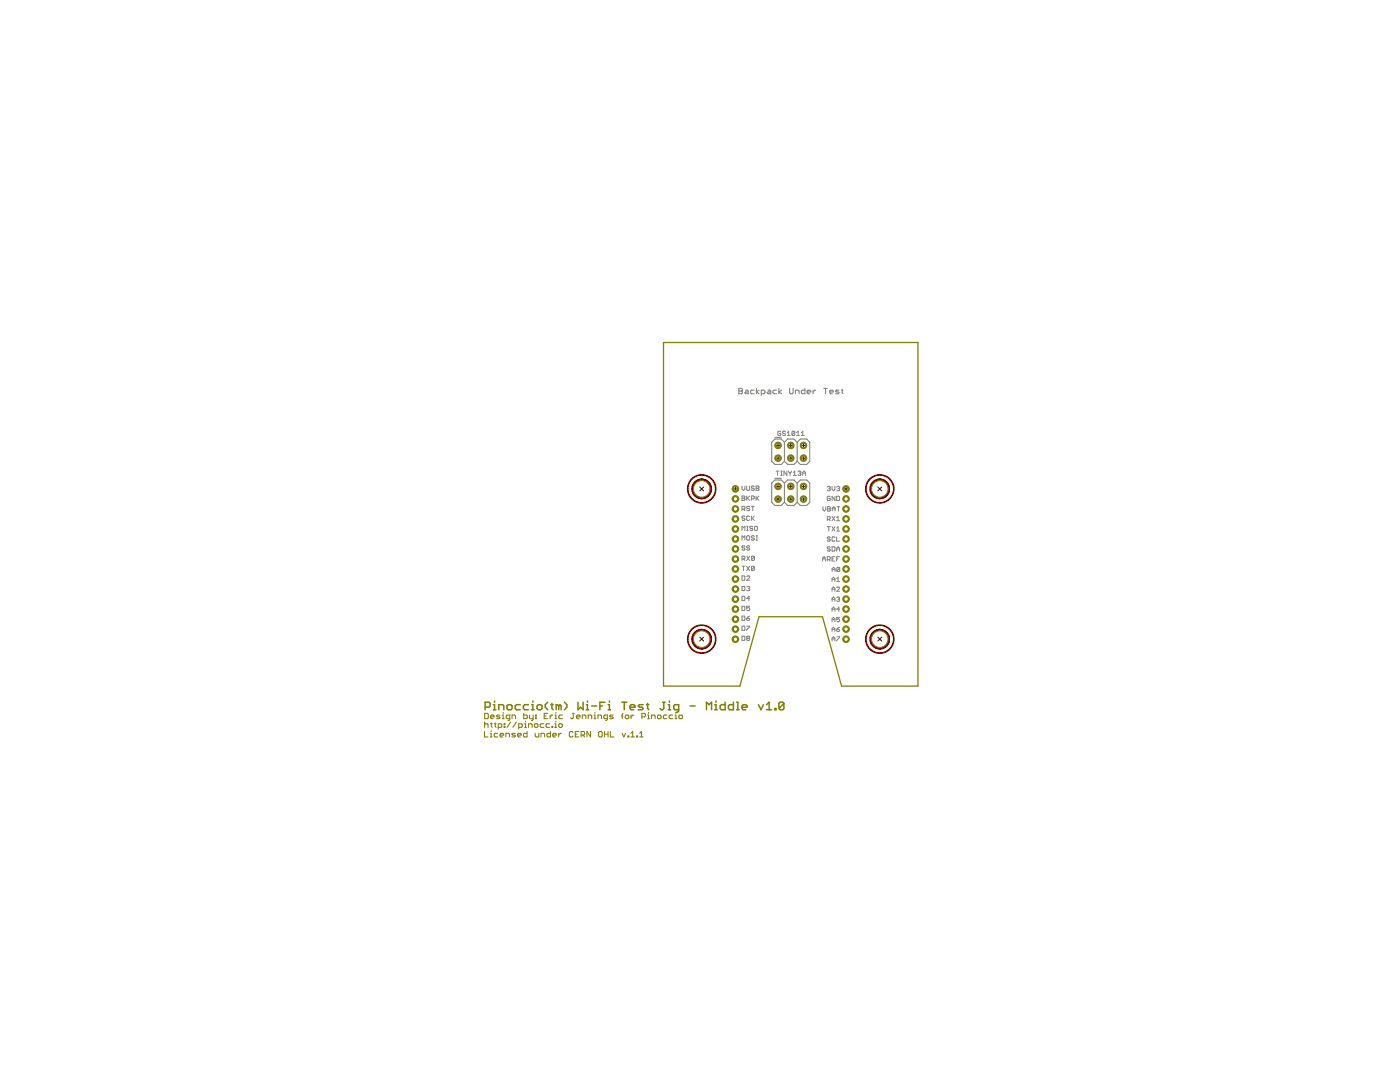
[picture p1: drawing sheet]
<svg xmlns="http://www.w3.org/2000/svg" width="279mm" height="216mm" viewBox="0 0 279 216" stroke-linecap="round" stroke-linejoin="round" font-family="sans-serif">
<g fill="#000080" stroke="#000080" stroke-width=".2">
<path d="M175.5 95.6a1.93 1.93 0 0 1 2 1.9 1.93 1.93 0 0 1-2 1.9 1.81 1.81 0 0 0 1.8-1.9 1.81 1.81 0 0 0-1.8-1.8z" fill-rule="evenodd"/>
<path d="M174.1 96.3l.9-.6 .6-.1 .1 .1a1.81 1.81 0 0 0-1.9 1.8 1.81 1.81 0 0 0 1.9 1.9 1.89 1.89 0 0 1-1.9-1 1.89 1.89 0 0 1 .3-2.1z" fill-rule="evenodd"/>
<path d="M139.9 95.7a1.9 1.9 0 0 1 2.1 1.8 1.9 1.9 0 0 1-2.1 1.9 1.81 1.81 0 0 0 1.9-1.9 1.81 1.81 0 0 0-1.9-1.8z" fill-rule="evenodd"/>
<path d="M138.5 96.3l1-.6 .6-.1v.1a1.81 1.81 0 0 0-1.8 1.8 1.81 1.81 0 0 0 1.8 1.9 1.89 1.89 0 0 1-1.8-1 1.89 1.89 0 0 1 .2-2.1z" fill-rule="evenodd"/>
<path d="M139.9 125.6a1.9 1.9 0 0 1 2.1 1.9 1.9 1.9 0 0 1-2.1 1.9v-.1a1.81 1.81 0 0 0 1.9-1.8 1.81 1.81 0 0 0-1.9-1.8z" fill-rule="evenodd"/>
<path d="M138.5 126.3l1-.6 .6-.1v.1a1.81 1.81 0 0 0-1.8 1.8 1.81 1.81 0 0 0 1.8 1.8v.1a1.9 1.9 0 0 1-1.8-1 1.9 1.9 0 0 1 .2-2.1z" fill-rule="evenodd"/>
<path d="M175.5 125.6a1.9 1.9 0 0 1 2 1.9 1.9 1.9 0 0 1-2 1.9v-.1a1.81 1.81 0 0 0 1.8-1.8 1.81 1.81 0 0 0-1.8-1.8z" fill-rule="evenodd"/>
<path d="M174.1 126.3l.9-.6 .6-.1 .1 .1a1.81 1.81 0 0 0-1.9 1.8 1.81 1.81 0 0 0 1.9 1.8v.1a1.9 1.9 0 0 1-1.9-1 1.9 1.9 0 0 1 .3-2.1z" fill-rule="evenodd"/>
</g>
<g fill="#800000" stroke="#800000" stroke-width=".2">
<path d="M175.5 95.6a1.93 1.93 0 0 1 2 1.9 1.93 1.93 0 0 1-2 1.9 1.81 1.81 0 0 0 1.8-1.9 1.81 1.81 0 0 0-1.8-1.8z" fill-rule="evenodd"/>
<path d="M174.1 96.3l.9-.6 .6-.1 .1 .1a1.81 1.81 0 0 0-1.9 1.8 1.81 1.81 0 0 0 1.9 1.9 1.89 1.89 0 0 1-1.9-1 1.89 1.89 0 0 1 .3-2.1z" fill-rule="evenodd"/>
<path d="M139.9 95.7a1.9 1.9 0 0 1 2.1 1.8 1.9 1.9 0 0 1-2.1 1.9 1.81 1.81 0 0 0 1.9-1.9 1.81 1.81 0 0 0-1.9-1.8z" fill-rule="evenodd"/>
<path d="M138.5 96.3l1-.6 .6-.1v.1a1.81 1.81 0 0 0-1.8 1.8 1.81 1.81 0 0 0 1.8 1.9 1.89 1.89 0 0 1-1.8-1 1.89 1.89 0 0 1 .2-2.1z" fill-rule="evenodd"/>
<path d="M139.9 125.6a1.9 1.9 0 0 1 2.1 1.9 1.9 1.9 0 0 1-2.1 1.9v-.1a1.81 1.81 0 0 0 1.9-1.8 1.81 1.81 0 0 0-1.9-1.8z" fill-rule="evenodd"/>
<path d="M138.5 126.3l1-.6 .6-.1v.1a1.81 1.81 0 0 0-1.8 1.8 1.81 1.81 0 0 0 1.8 1.8v.1a1.9 1.9 0 0 1-1.8-1 1.9 1.9 0 0 1 .2-2.1z" fill-rule="evenodd"/>
<path d="M175.5 125.6a1.9 1.9 0 0 1 2 1.9 1.9 1.9 0 0 1-2 1.9v-.1a1.81 1.81 0 0 0 1.8-1.8 1.81 1.81 0 0 0-1.8-1.8z" fill-rule="evenodd"/>
<path d="M174.1 126.3l.9-.6 .6-.1 .1 .1a1.81 1.81 0 0 0-1.9 1.8 1.81 1.81 0 0 0 1.9 1.8v.1a1.9 1.9 0 0 1-1.9-1 1.9 1.9 0 0 1 .3-2.1z" fill-rule="evenodd"/>
<path d="M173.7 95.4a2.86 2.86 0 0 1 4.4 .8 2.86 2.86 0 0 1-1.8 4.1 2.86 2.86 0 0 1-3.6-2.7h.1a2.73 2.73 0 0 1 4-2.5 2.73 2.73 0 0 1 .4 4.6 2.73 2.73 0 0 1-4.3-1.7l-.1-.4h-.1a2.96 2.96 0 0 1 1-2.2z" fill-rule="evenodd"/>
<path d="M138.2 95.4a2.86 2.86 0 0 1 4.4 .8 2.86 2.86 0 0 1-1.9 4.1 2.86 2.86 0 0 1-3.5-2.7h.1a2.73 2.73 0 0 1 4-2.5 2.73 2.73 0 0 1 .4 4.6 2.73 2.73 0 0 1-4.3-1.7l-.1-.4h-.1a2.96 2.96 0 0 1 1-2.2z" fill-rule="evenodd"/>
<path d="M138.2 125.4a2.86 2.86 0 0 1 4.4 .8 2.86 2.86 0 0 1-1.9 4.1 2.86 2.86 0 0 1-3.5-2.8h.1a2.73 2.73 0 0 1 4-2.4 2.73 2.73 0 0 1 .4 4.6 2.73 2.73 0 0 1-4.3-1.7l-.1-.5h-.1a2.88 2.88 0 0 1 1-2.1z" fill-rule="evenodd"/>
<path d="M173.7 125.4a2.86 2.86 0 0 1 4.4 .8 2.86 2.86 0 0 1-1.9 4.1 2.86 2.86 0 0 1-3.5-2.8h.1a2.73 2.73 0 0 1 4-2.4 2.73 2.73 0 0 1 .4 4.6 2.73 2.73 0 0 1-4.3-1.7l-.1-.5h-.1a2.88 2.88 0 0 1 1-2.1z" fill-rule="evenodd"/>
</g>
<g fill="none" stroke="#7f7f7f" stroke-width=".2">
<path d="M148.1 97v.6l.3 .3 .3-.3v-.6M148.1 99h.4l.2 .1-.2 .7h-.4zM148.1 99.4h.4M149 97v.7l.2 .2 .4-.2v-.7M149 99v.8M149.2 99.4l.4 .4M149.6 99l-.6 .5M150 99.5h.4l.1-.4-.1-.1h-.4v.8M150.5 97.1l-.4-.1-.1 .3 .4 .1 .1 .3-.1 .2-.4-.2M150.9 97h.4l.2 .1-.2 .3 .2 .3-.2 .2h-.4zM150.9 99v.8M150.9 97.4h.4"/>
<path d="M151 99.4l.5 .4M151.5 99l-.6 .5M154.9 94h.6M155.2 94v.9M155.8 86.2l-.1-.2-.5 .2v.6l.5 .1 .1-.4h-.3M155.8 94h.3M155.8 94.9h.3M156 94v.9M156.8 86.2l-.5-.2-.1 .3 .4 .2 .2 .3-.2 .1-.4-.1M157 94v.9l-.6-.9v.9M157.1 86.9h.6M157.1 86.3l.3-.3v.9"/>
<path d="M157.4 94l.3 .4M157.7 94.4v.5M158 94l-.3 .4M158.3 94.3l.3-.3v.9M158.3 94.9h.6M158.6 86.2l-.4-.2-.1 .2v.6M158.6 86.2v.6l-.1 .1-.4-.1M158.6 86.2l-.5 .6M159 86.9h.6M159 86.3l.3-.3v.9M159.3 94.1l.4-.1 .1 .1-.1 .3M159.5 94.4h.2"/>
<path d="M159.7 94.4l.1 .2-.1 .3-.4-.2M159.9 86.9h.6M159.9 86.3l.3-.3v.9M160.2 94.9v-.6l.3-.3 .3 .3v.6M160.2 94.4h.6M165.1 97.2l.4-.2 .2 .2-.2 .3M165.4 97.5h.1M165.5 97.5l.2 .1-.2 .3-.4-.1M165.7 99.2l-.2-.2-.4 .2v.5l.1 .2 .5-.2v-.2h-.3M166.1 97v.6l.2 .3 .3-.3v-.6M166.6 99v.9l-.5-.9v.9M167 97.2l.4-.2 .2 .2-.2 .3"/>
<path d="M167 99h.4l.2 .2v.5l-.2 .2h-.4zM167.3 97.5h.1M167.4 97.5l.2 .1-.2 .3-.4-.1M148.1 101.6h.4l.2-.1-.2-.5h-.4v.9M148.1 105.9v-.9l.3 .3 .3-.3v.9M148.1 107.8v-.9l.3 .3 .3-.3v.9M148.1 111.5l.6-.1-.2-.4h-.4v.8M148.1 114.9h.4l.2 .2-.2 .7h-.4zM148.1 117l.6 .1v.6l-.2 .2h-.4zM148.1 119h.4l.2 .1-.2 .7h-.4zM148.1 113h.6M148.4 111.5l.3 .3"/>
<path d="M148.4 113v.9M148.4 101.6l.3 .3M148.7 103.1l-.2-.1-.4 .1 .1 .3 .5 .2-.2 .2-.4-.1M148.7 109.1l-.2-.2-.4 .2 .1 .2 .5 .2-.2 .3-.4-.2M149 105.9h.3M149 105h.3M149 115.1l.2-.2 .4 .2-.6 .7h.6M149 117.1l.5-.1 .1 .1-.1 .3M149 111l.6 .8M149 113l.6 .9M149.2 106.9l.4 .2v.5l-.1 .2-.5-.2v-.5zM149.2 105v.9"/>
<path d="M149.3 117.4h.2M149.5 117.4l.1 .2-.1 .3-.5-.2M149.6 103.1l-.1-.1-.5 .1v.6l.2 .1 .4-.1M149.6 101.2l-.4-.2-.2 .3 .5 .2 .1 .2-.1 .2-.5-.2M149.6 109.1l-.4-.2-.2 .3 .5 .1 .1 .3-.1 .2-.5-.2M149.6 111l-.6 .8M149.6 113l-.6 .9M149.6 119.4h-.6l.5-.4v.8M150 103v.8M150 101h.5M150.1 103.4l.4 .4M150.2 105.2l-.1-.2-.5 .2 .2 .3 .4 .1-.1 .3-.5-.2"/>
<path d="M150.2 101v.9M150.5 107.1l-.4-.2-.1 .3 .4 .2 .1 .2-.1 .2-.4-.2M150.5 111.1l-.4-.1-.1 .7M150.5 113.1l-.4-.1-.1 .7M150.5 103l-.5 .6M150.5 111.1v.6l-.1 .1-.4-.1M150.5 113.1v.6l-.1 .2-.4-.2M150.5 111.1l-.5 .6M150.5 113.1l-.5 .6M150.6 105.2l.1-.2 .5 .2v.5l-.2 .2-.4-.2zM150.9 106.9h.3M150.9 107.8h.3"/>
<path d="M151 106.9v.9M164.2 112v-.6l.3-.3 .2 .3v.6M164.2 111.5h.5M164.2 101.1v.6l.3 .3 .3-.3v-.6M165.1 103.6h.4l.2-.4-.2-.2h-.4v.9M165.1 111.7h.4l.2-.5-.2-.1h-.4v.9M165.1 105.1h.6M165.2 101.1l.5 .1-.1 .3 .1 .3-.1 .2h-.4zM165.2 101.5h.4M165.4 103.6l.3 .3M165.4 105.1v.9M165.4 111.7l.3 .3"/>
<path d="M165.7 107.3l-.2-.2-.4 .2 .1 .2 .5 .2-.2 .3-.4-.2M165.7 109.2l-.2-.1-.4 .1 .1 .3 .5 .2-.2 .3-.4-.2M166.1 109.1l.5 .1v.6l-.1 .2h-.4zM166.1 116v-.5l.2-.3 .3 .3v.5M166.1 118v-.6l.2-.3 .3 .3v.6M166.1 120v-.6l.2-.3 .3 .3v.6M166.1 119.6h.5M166.1 117.6h.5M166.1 115.6h.5M166.1 103l.5 .9M166.1 105.1l.5 .9M166.1 111.5h.2"/>
<path d="M166.1 114v-.5l.2-.3 .3 .3v.5M166.1 113.6h.5M166.1 102v-.6l.3-.3 .3 .3v.6M166.1 101.5h.6M166.6 107.3l-.1-.2-.4 .2 .1 .7 .4-.2M166.6 111.1h-.5v.9h.5M166.6 103l-.5 .9M166.6 105.1l-.5 .9M167 110v-.6l.3-.3 .3 .3v.6M167 117.3l.1-.2 .5 .2-.6 .7h.6M167 119.3l.4-.2 .2 .2-.2 .3M167 107.1v.9h.6"/>
<path d="M167 115.5l.3-.3v.8M167 103.3l.3-.3v.9M167 105.4l.3-.3v.9M167 116h.6M167 103.9h.6M167 106h.6M167 109.5h.6M167 111.5h.3M167 101.1h.6M167.3 119.6h.1M167.3 101.1v.9M167.4 119.6l.2 .1-.2 .3-.4-.2"/>
<path d="M167.6 111.1h-.6v.9M167.6 113.3l-.2-.1-.4 .1v.6M167.6 113.3v.6l-.2 .1-.4-.1M167.6 113.3l-.6 .6M148.1 121l.6 .1v.6l-.2 .1h-.4zM148.1 122.9h.4l.2 .2-.2 .7h-.4zM148.1 124.9h.4l.2 .2-.2 .7h-.4zM148.1 126.9l.6 .2v.6l-.2 .1h-.4zM149 123.4h.5l.1 .3-.4 .1zM149 124.9h.6l-.6 .9M149.2 127.4l-.2-.2 .2-.3 .4 .2-.1 .3M149.2 127.4l-.2 .1 .2 .3 .4-.1-.1-.3"/>
<path d="M149.2 127.4h.3M149.6 121h-.6v.4l.3-.2 .3 .2-.1 .4-.5-.1M149.6 122.9l-.6 .5M166.1 122v-.6l.2-.3 .3 .3v.6M166.1 124.1v-.6l.2-.3 .3 .3v.6M166.1 126v-.6l.2-.2 .3 .2v.6M166.1 127.9v-.6l.2-.2 .3 .2v.6M166.1 127.5h.5M166.1 125.6h.5M166.1 123.6h.5M166.1 121.6h.5M167 127.1h.6l-.6 .8"/>
<path d="M167 125.6h.4l.2 .3-.5 .1zM167.6 123.2h-.6v.4l.3-.1 .3 .1-.2 .5-.4-.2M167.6 125.2l-.6 .4M167.6 121.6h-.6l.4-.5v.9"/>
</g>
<g fill="none" stroke="#7f7f7f" stroke-width=".21">
<path d="M147.4 77.5h.6l.2 .2-.2 .3 .2 .4-.2 .2h-.6zM147.4 78h.6M148.8 77.9h.4l.1 .1v.6h-.5l-.2-.2 .2-.2h.5M150.5 77.9h-.5l-.2 .1v.4l.2 .2h.5M151 77.5v1.1M151.5 77.9l-.5 .3 .5 .4M151.9 78.6h.6l.2-.2v-.4l-.2-.1h-.6v1M153.3 77.9h.3l.2 .1v.6h-.5l-.2-.2 .2-.2h.5M155 77.9h-.5l-.2 .1v.4l.2 .2h.5M155.4 77.5v1.1M156 77.9l-.6 .3 .6 .4M157.6 77.5v.9l.2 .2h.3l.2-.2v-.9"/>
<path d="M158.7 78.6v-.7h.6l.2 .1v.6M160.6 77.5v1.1h-.5l-.2-.2v-.4l.2-.1h.5M161.1 78.2h.7l-.2-.3h-.3l-.2 .1v.4l.2 .2h.3M162.3 77.9v.7M162.8 77.9h-.2l-.3 .3M164.4 77.5h.7M164.8 77.5v1.1M165.6 78.2h.7l-.2-.3h-.3l-.2 .1v.4l.2 .2h.3M167.4 77.9h-.5l-.2 .1 .7 .4-.1 .2h-.6M167.9 77.9h.4M168.1 77.7v.7l.2 .2M154.6 95.4h1.3"/>
<path d="M154.6 87.3h1.3M156.5 88.2l-.6-.6h-1.3l-.6 .6v3.9l.6 .6h1.3l.6-.6M156.5 88.3v3.8M156.5 96.4v3.8M156.5 88.2l.7-.6h1.3l.6 .6M156.5 92.1h.1M159.1 96.4l-.6-.6h-1.3l-.7 .6-.6-.6h-1.3l-.6 .6v3.8l.6 .7h1.3l.6-.7M159.1 96.4l.6-.6h1.3l.6 .6v3.8l-.6 .7h-1.3l-.6-.7-.6 .7h-1.3l-.7-.7M159.1 88.2l.6-.6h1.3l.6 .6v3.9l-.6 .6h-1.3l-.6-.6-.6 .6h-1.3l-.7-.6M159.1 88.2v3.8M159.1 96.4v3.8M156.5 100.2v.1"/>
</g>
<g fill="none" stroke="#808000" stroke-width=".21">
<path d="M96.7 146v1h.7M96.7 144.1v1M96.7 144.6l.2-.2h.3l.2 .2v.5M96.7 142.3h.6l.2 .2v.7l-.2 .2h-.6zM97.9 147h.3M97.9 146.3h.1v.7M97.9 144.4h.3M97.9 143h.7l-.2-.3h-.3l-.2 .2v.3l.2 .2h.3M98 145.8v.2M98.1 144.3v.6l.1 .2M98.7 144.4h.3M98.8 144.3v.6l.2 .2"/>
<path d="M99.3 146.3h-.5l-.2 .2v.4l.2 .1h.5M99.4 145.1h.6l.1-.2v-.3l-.1-.2h-.6v1.1M99.8 142.7h-.5l-.2 .2 .7 .3-.2 .2h-.5M99.8 146.7h.7l-.2-.4h-.3l-.2 .2v.4l.2 .1h.3M100.2 143.4h.4M100.2 142.7h.2v.7M100.4 142.2v.1M100.6 144.4h.2v.2h-.2zM100.6 144.9h.2v.2h-.2zM101 147v-.7h.5l.2 .2v.5M101.7 143.4h-.5l-.2-.2v-.3l.2-.2h.5v.9l-.3 .2M101.9 144.1l-.7 1"/>
<path d="M102.2 143.4v-.7h.5l.2 .2v.5M102.8 146.3h-.5l-.2 .2 .2 .2h.4l.1 .2-.1 .1h-.6M103.1 144.1l-.7 1M103.3 146.7h.7l-.2-.4h-.3l-.2 .2v.4l.2 .1h.3M103.5 145.1h.6l.1-.2v-.3l-.1-.2h-.6v1.1M104.5 142.3v1.1h.6l.1-.2v-.3l-.1-.2h-.6M104.7 144.4h.2v.7M104.7 145.1h.4M104.9 143.9v.2M105.2 146v1h-.6l-.1-.1v-.4l.1-.2h.6M105.5 145.1v-.7h.5l.2 .2v.5M105.7 142.7v.5l.2 .2h.5"/>
<path d="M106.4 142.7v.9l-.4 .2M106.6 144.6l.2-.2h.4l.2 .2v.3l-.2 .2h-.4l-.2-.2zM106.8 146.3v.6l.2 .1h.5v-.7M106.9 143.2h.1v.2h-.1zM106.9 142.7h.1v.2h-.1zM108 147v-.7h.5l.2 .2v.5M108.5 144.4h-.5l-.2 .2v.3l.2 .2h.5M108.6 142.9h.4M109.3 142.3h-.7v1.1h.7M109.7 144.4h-.5l-.2 .2v.3l.2 .2h.5M109.8 142.7v.7M109.9 146v1h-.6l-.1-.1v-.4l.1-.2h.6"/>
<path d="M110.2 144.9h.1v.2h-.1zM110.3 146.7h.7l-.2-.4h-.3l-.2 .2v.4l.2 .1h.3M110.3 142.7h-.2l-.3 .3M110.7 144.4h.2v.7M110.7 145.1h.4M110.8 142.7h.1v.7M110.8 143.4h.3M110.9 143.9v.2M110.9 142.2v.1M111.5 146.3v.7M111.5 144.6l.2-.2h.3l.2 .2v.3l-.2 .2h-.3l-.2-.2zM112 146.3l-.5 .4"/>
<path d="M112.2 142.7h-.5l-.2 .2v.3l.2 .2h.5M114.2 142.3h.4M114.3 146.2l-.1-.2h-.4l-.2 .2v.7l.2 .1h.4l.1-.1M114.4 142.3v.9l-.2 .2-.3-.2M114.8 146.5h.3M115 143h.8l-.2-.3h-.4l-.2 .2v.3l.2 .2h.4M115.5 146h-.7v1h.7M116 146.7h.5l.2-.2v-.3l-.2-.2h-.5v1M116.2 143.4v-.7h.6l.1 .2v.5M116.3 146.7l.4 .3M117.4 143.4v-.7h.5l.2 .2v.5M117.9 146v1l-.8-1v1"/>
<path d="M118.6 143.4h.3M118.6 142.7h.1v.7M118.7 142.2v.1M119.3 143.4v-.7h.6l.1 .2v.5M119.5 146.2l.2-.2h.3l.2 .2v.7l-.2 .1h-.3l-.2-.1zM120.6 146.5h.7M120.6 146v1M121.2 143.4h-.5l-.2-.2v-.3l.2-.2h.5v.9l-.3 .2M121.3 146v1M121.8 146v1h.7M122.4 142.7h-.6l-.1 .2 .7 .3-.2 .2h-.5M124 142.9h.4"/>
<path d="M124.1 146.3l.4 .7 .4-.7M124.4 142.3l-.2 .2v.9M124.8 142.9l.2-.2h.3l.2 .2v.3l-.2 .2h-.3l-.2-.2zM125.3 146.9h.2v.1h-.2zM125.9 147h.7M125.9 146.3l.4-.3v1M125.9 142.7v.7M126.5 142.7h-.2l-.4 .3M127.1 146.9h.2v.1h-.2zM127.7 147h.7M127.7 146.3l.3-.3v1M128.1 143h.5l.2-.1v-.4l-.2-.2h-.5v1.1"/>
<path d="M129.3 143.4h.3M129.3 142.7h.1v.7M129.4 142.2v.1M130 143.4v-.7h.6l.1 .2v.5M131.4 142.7h.3l.2 .2v.3l-.2 .2h-.3l-.2-.2v-.3zM133.1 142.7h-.5l-.2 .2v.3l.2 .2h.5M134.3 142.7h-.6l-.2 .2v.3l.2 .2h.6M134.7 143.4h.4M134.7 142.7h.2v.7M134.9 142.2v.1M135.5 142.9l.2-.2h.3l.2 .2v.3l-.2 .2h-.3l-.2-.2z"/>
</g>
<g fill="none" stroke="#808000" stroke-width=".3">
<path d="M98.7 139.9v.2M106.3 139.9v.2M117.2 139.9v.2M121.6 139.9v.2M133.6 139.9v.2M142.9 139.9v.2M96.8 141.1h.8l.2-.2v-.5l-.2-.3h-.8v1.5M98.5 140.6h.2v1M98.5 141.6h.5M99.5 141.6v-1h.8l.2 .3v.7M101.2 140.9l.2-.3h.5l.3 .3v.5l-.3 .2h-.5l-.2-.2zM103.8 140.6h-.7l-.3 .3v.5l.3 .2h.7"/>
<path d="M105.5 140.6h-.8l-.2 .3v.5l.2 .2h.8M106.1 140.6h.2v1M106.1 141.6h.5M107.4 140.6h.5l.3 .3v.5l-.3 .2h-.5l-.2-.2v-.5zM109.3 140.1l-.5 .5v.5l.5 .5M109.9 140.6h.5M110.2 140.4v1l.2 .2M111.5 140.9l-.2-.3h-.3v1M111.5 140.9v.7M111.5 140.9l.3-.3 .2 .3v.7M112.6 140.1l.5 .5v.5l-.5 .5M115.4 140.1v1.5l.5-.5 .5 .5v-1.5"/>
<path d="M117 140.6h.2v1M117 141.6h.5M118.1 140.9h1M119.7 140.9h.5M120.7 140.1h-1v1.5M121.4 140.6h.2v1M121.4 141.6h.5M124.1 140.1h1M124.6 140.1v1.5M125.7 141.1h1v-.2l-.2-.3h-.5l-.3 .3v.5l.3 .2h.5M128.4 140.6h-.8l-.2 .3 .2 .2h.5l.3 .3-.3 .2h-.7M129 140.6h.5"/>
<path d="M129.2 140.4v1l.3 .2M132.2 140.1h.5M132.5 140.1v1.3l-.3 .2h-.2l-.3-.2M133.4 140.6h.2v1M133.4 141.6h.5M135.4 141.6h-.7l-.2-.2v-.5l.2-.3h.7v1.3l-.2 .2h-.2M137.7 140.9h1M141 141.6v-1.5l.5 .5 .5-.5v1.5M142.6 140.6h.3v1M142.6 141.6h.5M144.7 140.1v1.5h-.7l-.3-.2v-.5l.3-.3h.7M146.4 140.1v1.5h-.8l-.2-.2v-.5l.2-.3h.8"/>
<path d="M147 140.1h.3v1.5M147 141.6h.5M148.1 141.1h1v-.2l-.3-.3h-.5l-.2 .3v.5l.2 .2h.5M151.4 140.6l.5 1 .5-1M153 141.6h1M153 140.6l.5-.5v1.5M154.6 141.4h.3v.2h-.3zM156.4 140.4l-.2-.3h-.5l-.3 .3v1M156.4 140.4v1l-.2 .2h-.5l-.3-.2M156.4 140.4l-1 1"/>
</g>
<g fill="#808000" stroke="#808000" stroke-width=".2">
<path d="M146.4 97.2a.57 .57 0 0 1 .9 .1 .57 .57 0 0 1-.4 .8 .57 .57 0 0 1-.7-.5h.1a.44 .44 0 0 1 .6-.5 .44 .44 0 0 1 .2 .7 .44 .44 0 0 1-.7-.1l-.2-.1z" fill-rule="evenodd"/>
<path d="M146.4 99.1a.57 .57 0 0 1 .9 .2 .57 .57 0 0 1-.4 .8 .57 .57 0 0 1-.7-.6h.1a.44 .44 0 0 1 .6-.4 .44 .44 0 0 1 .2 .7 .44 .44 0 0 1-.7-.1l-.2-.2z" fill-rule="evenodd"/>
<path d="M146.4 101.2a.57 .57 0 0 1 .9 .1 .57 .57 0 0 1-.4 .8 .57 .57 0 0 1-.7-.5h.1a.44 .44 0 0 1 .6-.5 .44 .44 0 0 1 .2 .7 .44 .44 0 0 1-.7-.1l-.2-.1z" fill-rule="evenodd"/>
<path d="M146.4 103.1a.57 .57 0 0 1 .9 .2 .57 .57 0 0 1-.4 .8 .57 .57 0 0 1-.7-.6h.1a.44 .44 0 0 1 .6-.4 .44 .44 0 0 1 .2 .7 .44 .44 0 0 1-.7-.1l-.2-.2z" fill-rule="evenodd"/>
<path d="M146.4 105.2a.57 .57 0 0 1 .9 .1 .57 .57 0 0 1-.4 .8 .57 .57 0 0 1-.7-.5h.1a.44 .44 0 0 1 .6-.5 .44 .44 0 0 1 .2 .7 .44 .44 0 0 1-.7-.1l-.2-.1z" fill-rule="evenodd"/>
<path d="M146.4 107.1a.57 .57 0 0 1 .9 .2 .57 .57 0 0 1-.4 .8 .57 .57 0 0 1-.7-.6h.1a.44 .44 0 0 1 .6-.4 .44 .44 0 0 1 .2 .7 .44 .44 0 0 1-.7-.1l-.2-.2z" fill-rule="evenodd"/>
<path d="M146.4 109.1a.57 .57 0 0 1 .9 .2 .57 .57 0 0 1-.4 .8 .57 .57 0 0 1-.7-.6h.1a.44 .44 0 0 1 .6-.4 .44 .44 0 0 1 .2 .7 .44 .44 0 0 1-.7-.1l-.2-.2z" fill-rule="evenodd"/>
<path d="M146.4 111.1a.57 .57 0 0 1 .9 .2 .57 .57 0 0 1-.4 .8 .57 .57 0 0 1-.7-.6h.1a.44 .44 0 0 1 .6-.4 .44 .44 0 0 1 .2 .7 .44 .44 0 0 1-.7-.1l-.2-.2z" fill-rule="evenodd"/>
<path d="M146.4 113.1a.57 .57 0 0 1 .9 .2 .57 .57 0 0 1-.4 .8 .57 .57 0 0 1-.7-.6h.1a.44 .44 0 0 1 .6-.4 .44 .44 0 0 1 .2 .7 .44 .44 0 0 1-.7-.1l-.2-.2z" fill-rule="evenodd"/>
<path d="M146.4 115.1a.57 .57 0 0 1 .9 .2 .57 .57 0 0 1-.4 .8 .57 .57 0 0 1-.7-.6h.1a.44 .44 0 0 1 .6-.4 .44 .44 0 0 1 .2 .7 .44 .44 0 0 1-.7-.1l-.2-.2z" fill-rule="evenodd"/>
<path d="M146.4 117.1a.57 .57 0 0 1 .9 .2 .57 .57 0 0 1-.4 .8 .57 .57 0 0 1-.7-.6h.1a.44 .44 0 0 1 .6-.4 .44 .44 0 0 1 .2 .7 .44 .44 0 0 1-.7-.1l-.2-.2z" fill-rule="evenodd"/>
<path d="M146.4 119.1a.57 .57 0 0 1 .9 .2 .57 .57 0 0 1-.4 .8 .57 .57 0 0 1-.7-.6h.1a.44 .44 0 0 1 .6-.4 .44 .44 0 0 1 .2 .7 .44 .44 0 0 1-.7-.1l-.2-.2z" fill-rule="evenodd"/>
<path d="M146.4 121.1a.57 .57 0 0 1 .9 .2 .57 .57 0 0 1-.4 .8 .57 .57 0 0 1-.7-.6h.1a.44 .44 0 0 1 .6-.4 .44 .44 0 0 1 .2 .7 .44 .44 0 0 1-.7-.1l-.2-.2z" fill-rule="evenodd"/>
<path d="M146.4 123.1a.57 .57 0 0 1 .9 .2 .57 .57 0 0 1-.4 .8 .57 .57 0 0 1-.7-.6h.1a.44 .44 0 0 1 .6-.4 .44 .44 0 0 1 .2 .7 .44 .44 0 0 1-.7-.1l-.2-.2z" fill-rule="evenodd"/>
<path d="M146.4 125.1a.57 .57 0 0 1 .9 .2 .57 .57 0 0 1-.4 .8 .57 .57 0 0 1-.7-.6h.1a.44 .44 0 0 1 .6-.4 .44 .44 0 0 1 .2 .7 .44 .44 0 0 1-.7-.1l-.2-.2z" fill-rule="evenodd"/>
<path d="M146.4 127.1a.57 .57 0 0 1 .9 .1 .57 .57 0 0 1-.4 .9 .57 .57 0 0 1-.7-.5h.1a.44 .44 0 0 1 .6-.5 .44 .44 0 0 1 .2 .7 .44 .44 0 0 1-.7-.1l-.2-.1z" fill-rule="evenodd"/>
<path d="M168.4 97.2a.57 .57 0 0 1 .9 .1 .57 .57 0 0 1-.3 .8 .57 .57 0 0 1-.7-.5h.1a.45 .45 0 0 1 .6-.5 .45 .45 0 0 1 .2 .7 .45 .45 0 0 1-.8-.1l-.1-.1z" fill-rule="evenodd"/>
<path d="M168.4 99.1a.57 .57 0 0 1 .9 .2 .57 .57 0 0 1-.3 .8 .57 .57 0 0 1-.7-.6h.1a.45 .45 0 0 1 .6-.4 .45 .45 0 0 1 .2 .7 .45 .45 0 0 1-.8-.1l-.1-.2z" fill-rule="evenodd"/>
<path d="M168.4 101.2a.57 .57 0 0 1 .9 .1 .57 .57 0 0 1-.3 .8 .57 .57 0 0 1-.7-.5h.1a.45 .45 0 0 1 .6-.5 .45 .45 0 0 1 .2 .7 .45 .45 0 0 1-.8-.1l-.1-.1z" fill-rule="evenodd"/>
<path d="M168.4 103.1a.57 .57 0 0 1 .9 .2 .57 .57 0 0 1-.3 .8 .57 .57 0 0 1-.7-.6h.1a.45 .45 0 0 1 .6-.4 .45 .45 0 0 1 .2 .7 .45 .45 0 0 1-.8-.1l-.1-.2z" fill-rule="evenodd"/>
<path d="M168.4 105.2a.57 .57 0 0 1 .9 .1 .57 .57 0 0 1-.3 .8 .57 .57 0 0 1-.7-.5h.1a.45 .45 0 0 1 .6-.5 .45 .45 0 0 1 .2 .7 .45 .45 0 0 1-.8-.1l-.1-.1z" fill-rule="evenodd"/>
<path d="M168.4 107.1a.57 .57 0 0 1 .9 .2 .57 .57 0 0 1-.3 .8 .57 .57 0 0 1-.7-.6h.1a.45 .45 0 0 1 .6-.4 .45 .45 0 0 1 .2 .7 .45 .45 0 0 1-.8-.1l-.1-.2z" fill-rule="evenodd"/>
<path d="M168.4 109.1a.57 .57 0 0 1 .9 .2 .57 .57 0 0 1-.3 .8 .57 .57 0 0 1-.7-.6h.1a.45 .45 0 0 1 .6-.4 .45 .45 0 0 1 .2 .7 .45 .45 0 0 1-.8-.1l-.1-.2z" fill-rule="evenodd"/>
<path d="M168.4 111.1a.57 .57 0 0 1 .9 .2 .57 .57 0 0 1-.3 .8 .57 .57 0 0 1-.7-.6h.1a.45 .45 0 0 1 .6-.4 .45 .45 0 0 1 .2 .7 .45 .45 0 0 1-.8-.1l-.1-.2z" fill-rule="evenodd"/>
<path d="M168.4 113.1a.57 .57 0 0 1 .9 .2 .57 .57 0 0 1-.3 .8 .57 .57 0 0 1-.7-.6h.1a.45 .45 0 0 1 .6-.4 .45 .45 0 0 1 .2 .7 .45 .45 0 0 1-.8-.1l-.1-.2z" fill-rule="evenodd"/>
<path d="M168.4 115.1a.57 .57 0 0 1 .9 .2 .57 .57 0 0 1-.3 .8 .57 .57 0 0 1-.7-.6h.1a.45 .45 0 0 1 .6-.4 .45 .45 0 0 1 .2 .7 .45 .45 0 0 1-.8-.1l-.1-.2z" fill-rule="evenodd"/>
<path d="M168.4 117.1a.57 .57 0 0 1 .9 .2 .57 .57 0 0 1-.3 .8 .57 .57 0 0 1-.7-.6h.1a.45 .45 0 0 1 .6-.4 .45 .45 0 0 1 .2 .7 .45 .45 0 0 1-.8-.1l-.1-.2z" fill-rule="evenodd"/>
<path d="M168.4 119.1a.57 .57 0 0 1 .9 .2 .57 .57 0 0 1-.3 .8 .57 .57 0 0 1-.7-.6h.1a.45 .45 0 0 1 .6-.4 .45 .45 0 0 1 .2 .7 .45 .45 0 0 1-.8-.1l-.1-.2z" fill-rule="evenodd"/>
<path d="M168.4 121.1a.57 .57 0 0 1 .9 .2 .57 .57 0 0 1-.3 .8 .57 .57 0 0 1-.7-.6h.1a.45 .45 0 0 1 .6-.4 .45 .45 0 0 1 .2 .7 .45 .45 0 0 1-.8-.1l-.1-.2z" fill-rule="evenodd"/>
<path d="M168.4 123.1a.57 .57 0 0 1 .9 .2 .57 .57 0 0 1-.3 .8 .57 .57 0 0 1-.7-.6h.1a.45 .45 0 0 1 .6-.4 .45 .45 0 0 1 .2 .7 .45 .45 0 0 1-.8-.1l-.1-.2z" fill-rule="evenodd"/>
<path d="M168.4 125.1a.57 .57 0 0 1 .9 .2 .57 .57 0 0 1-.3 .8 .57 .57 0 0 1-.7-.6h.1a.45 .45 0 0 1 .6-.4 .45 .45 0 0 1 .2 .7 .45 .45 0 0 1-.8-.1l-.1-.2z" fill-rule="evenodd"/>
<path d="M168.4 127.1a.57 .57 0 0 1 .9 .1 .57 .57 0 0 1-.3 .9 .57 .57 0 0 1-.7-.5h.1a.45 .45 0 0 1 .6-.5 .45 .45 0 0 1 .2 .7 .45 .45 0 0 1-.8-.1l-.1-.1z" fill-rule="evenodd"/>
<path d="M154.9 96.6a.57 .57 0 0 1 .9 .2 .57 .57 0 0 1-.4 .8 .57 .57 0 0 1-.7-.6h.1a.45 .45 0 0 1 .7-.3 .45 .45 0 0 1 .1 .7 .45 .45 0 0 1-.7-.2l-.2-.2z" fill-rule="evenodd"/>
<path d="M157.4 96.6a.57 .57 0 0 1 .9 .2 .57 .57 0 0 1-.3 .8 .57 .57 0 0 1-.8-.6h.2a.45 .45 0 0 1 .6-.3 .45 .45 0 0 1 .1 .7 .45 .45 0 0 1-.7-.2l-.2-.2z" fill-rule="evenodd"/>
<path d="M159.9 96.6a.56 .56 0 0 1 .9 .1 .56 .56 0 0 1-.3 .9 .56 .56 0 0 1-.7-.6h.1a.45 .45 0 0 1 .7-.3 .45 .45 0 0 1 .1 .7 .45 .45 0 0 1-.8-.2l-.1-.2z" fill-rule="evenodd"/>
<path d="M159.9 99.2a.56 .56 0 0 1 .9 .1 .56 .56 0 0 1-.3 .8 .56 .56 0 0 1-.7-.5h.1a.45 .45 0 0 1 .7-.4 .45 .45 0 0 1 .1 .8 .45 .45 0 0 1-.8-.2l-.1-.2z" fill-rule="evenodd"/>
<path d="M157.4 99.2a.57 .57 0 0 1 .9 .1 .57 .57 0 0 1-.3 .8 .57 .57 0 0 1-.8-.5h.2a.45 .45 0 0 1 .6-.4 .45 .45 0 0 1 .1 .8 .45 .45 0 0 1-.7-.2l-.2-.2z" fill-rule="evenodd"/>
<path d="M154.9 99.2a.57 .57 0 0 1 .9 .1 .57 .57 0 0 1-.4 .8 .57 .57 0 0 1-.7-.5h.1a.45 .45 0 0 1 .7-.4 .45 .45 0 0 1 .1 .8 .45 .45 0 0 1-.7-.2l-.2-.2z" fill-rule="evenodd"/>
<path d="M154.9 88.5a.57 .57 0 0 1 .9 .1 .57 .57 0 0 1-.4 .8 .57 .57 0 0 1-.7-.5h.1a.45 .45 0 0 1 .7-.4 .45 .45 0 0 1 .1 .7 .45 .45 0 0 1-.7-.2l-.2-.1z" fill-rule="evenodd"/>
<path d="M157.4 88.5a.57 .57 0 0 1 .9 .1 .57 .57 0 0 1-.3 .8 .57 .57 0 0 1-.8-.5h.2a.45 .45 0 0 1 .6-.4 .45 .45 0 0 1 .1 .7 .45 .45 0 0 1-.7-.2l-.2-.1z" fill-rule="evenodd"/>
<path d="M159.9 88.5a.57 .57 0 0 1 .9 0 .57 .57 0 0 1-.3 .9 .57 .57 0 0 1-.7-.5h.1a.45 .45 0 0 1 .7-.4 .45 .45 0 0 1 .1 .7 .45 .45 0 0 1-.8-.2l-.1-.1z" fill-rule="evenodd"/>
<path d="M159.9 91a.57 .57 0 0 1 .9 .1 .57 .57 0 0 1-.3 .8 .57 .57 0 0 1-.7-.5h.1a.45 .45 0 0 1 .7-.4 .45 .45 0 0 1 .1 .8 .45 .45 0 0 1-.8-.2l-.1-.2z" fill-rule="evenodd"/>
<path d="M157.4 91a.57 .57 0 0 1 .9 .1 .57 .57 0 0 1-.3 .9 .57 .57 0 0 1-.8-.6h.2a.45 .45 0 0 1 .6-.4 .45 .45 0 0 1 .1 .8 .45 .45 0 0 1-.7-.2l-.2-.2z" fill-rule="evenodd"/>
<path d="M154.9 91a.57 .57 0 0 1 .9 .1 .57 .57 0 0 1-.4 .9 .57 .57 0 0 1-.7-.6h.1a.45 .45 0 0 1 .7-.4 .45 .45 0 0 1 .1 .8 .45 .45 0 0 1-.7-.2l-.2-.2z" fill-rule="evenodd"/>
</g>
<g fill="none" stroke="#000" stroke-width=".2">
<path d="M139.7 97.2l.7 .7M140.4 97.2l-.7 .7M146.5 97.6h.5M146.8 97.3v.5M155 97h.5M155 99.6h.5M155 88.9h.5M155 91.4h.5M155.3 88.6v.5M155.3 91.2v.5M155.3 96.8v.5M155.3 99.3v.5"/>
<path d="M157.6 97h.5M157.6 99.6h.5M157.6 88.9h.5M157.6 91.4h.5M157.8 88.6v.5M157.8 91.2v.5M157.8 96.8v.5M157.8 99.3v.5M160.1 97h.5M160.1 99.6h.5M160.1 88.9h.5M160.1 91.4h.5"/>
<path d="M160.4 88.6v.5M160.4 91.2v.5M160.4 96.8v.5M160.4 99.3v.5M168.6 97.6h.5M168.8 97.3v.5M175.2 97.2l.8 .7M176 97.2l-.8 .7M139.7 127.1l.7 .8M140.4 127.1l-.7 .8M175.2 127.1l.8 .8M176 127.1l-.8 .8"/>
</g>
<path d="M132.4 68.3h50.8v68.6h-15.2l-3.9-13.8h-12.6l-3.8 13.8h-15.3z" fill="none" stroke="#808000" stroke-width=".25"/>
<g fill="none" stroke="#808000" stroke-width=".2">
<circle cx="140" cy="97.6" r="1.65"/>
<circle cx="146.8" cy="99.5" r=".66"/>
<circle cx="146.8" cy="97.6" r=".66"/>
<circle cx="155.3" cy="99.6" r=".66"/>
<circle cx="155.3" cy="97" r=".66"/>
<circle cx="155.3" cy="91.4" r=".66"/>
<circle cx="155.3" cy="88.9" r=".66"/>
<circle cx="157.8" cy="88.9" r=".66"/>
<circle cx="157.8" cy="91.4" r=".66"/>
<circle cx="157.8" cy="99.6" r=".66"/>
<circle cx="157.8" cy="97" r=".66"/>
<circle cx="160.4" cy="97" r=".66"/>
<circle cx="160.4" cy="99.6" r=".66"/>
<circle cx="160.4" cy="88.9" r=".66"/>
<circle cx="160.4" cy="91.4" r=".66"/>
<circle cx="168.8" cy="97.6" r=".66"/>
<circle cx="168.8" cy="99.5" r=".66"/>
<circle cx="175.6" cy="97.6" r="1.65"/>
<circle cx="146.8" cy="111.5" r=".66"/>
<circle cx="146.8" cy="115.5" r=".66"/>
<circle cx="146.8" cy="103.5" r=".66"/>
<circle cx="146.8" cy="105.6" r=".66"/>
<circle cx="146.8" cy="107.5" r=".66"/>
<circle cx="146.8" cy="119.5" r=".66"/>
<circle cx="146.8" cy="117.5" r=".66"/>
<circle cx="146.8" cy="101.6" r=".66"/>
<circle cx="146.8" cy="109.5" r=".66"/>
<circle cx="146.8" cy="113.5" r=".66"/>
<circle cx="168.8" cy="117.5" r=".66"/>
<circle cx="168.8" cy="115.5" r=".66"/>
<circle cx="168.8" cy="113.5" r=".66"/>
<circle cx="168.8" cy="103.5" r=".66"/>
<circle cx="168.8" cy="111.5" r=".66"/>
<circle cx="168.8" cy="105.6" r=".66"/>
<circle cx="168.8" cy="119.5" r=".66"/>
<circle cx="168.8" cy="107.5" r=".66"/>
<circle cx="168.8" cy="109.5" r=".66"/>
<circle cx="168.8" cy="101.6" r=".66"/>
<circle cx="140" cy="127.5" r="1.65"/>
<circle cx="146.8" cy="121.5" r=".66"/>
<circle cx="146.8" cy="125.5" r=".66"/>
<circle cx="146.8" cy="123.5" r=".66"/>
<circle cx="146.8" cy="127.6" r=".66"/>
<circle cx="168.8" cy="127.6" r=".66"/>
<circle cx="168.8" cy="121.5" r=".66"/>
<circle cx="168.8" cy="125.5" r=".66"/>
<circle cx="168.8" cy="123.5" r=".66"/>
<circle cx="175.6" cy="127.5" r="1.65"/>
</g>
</svg>
